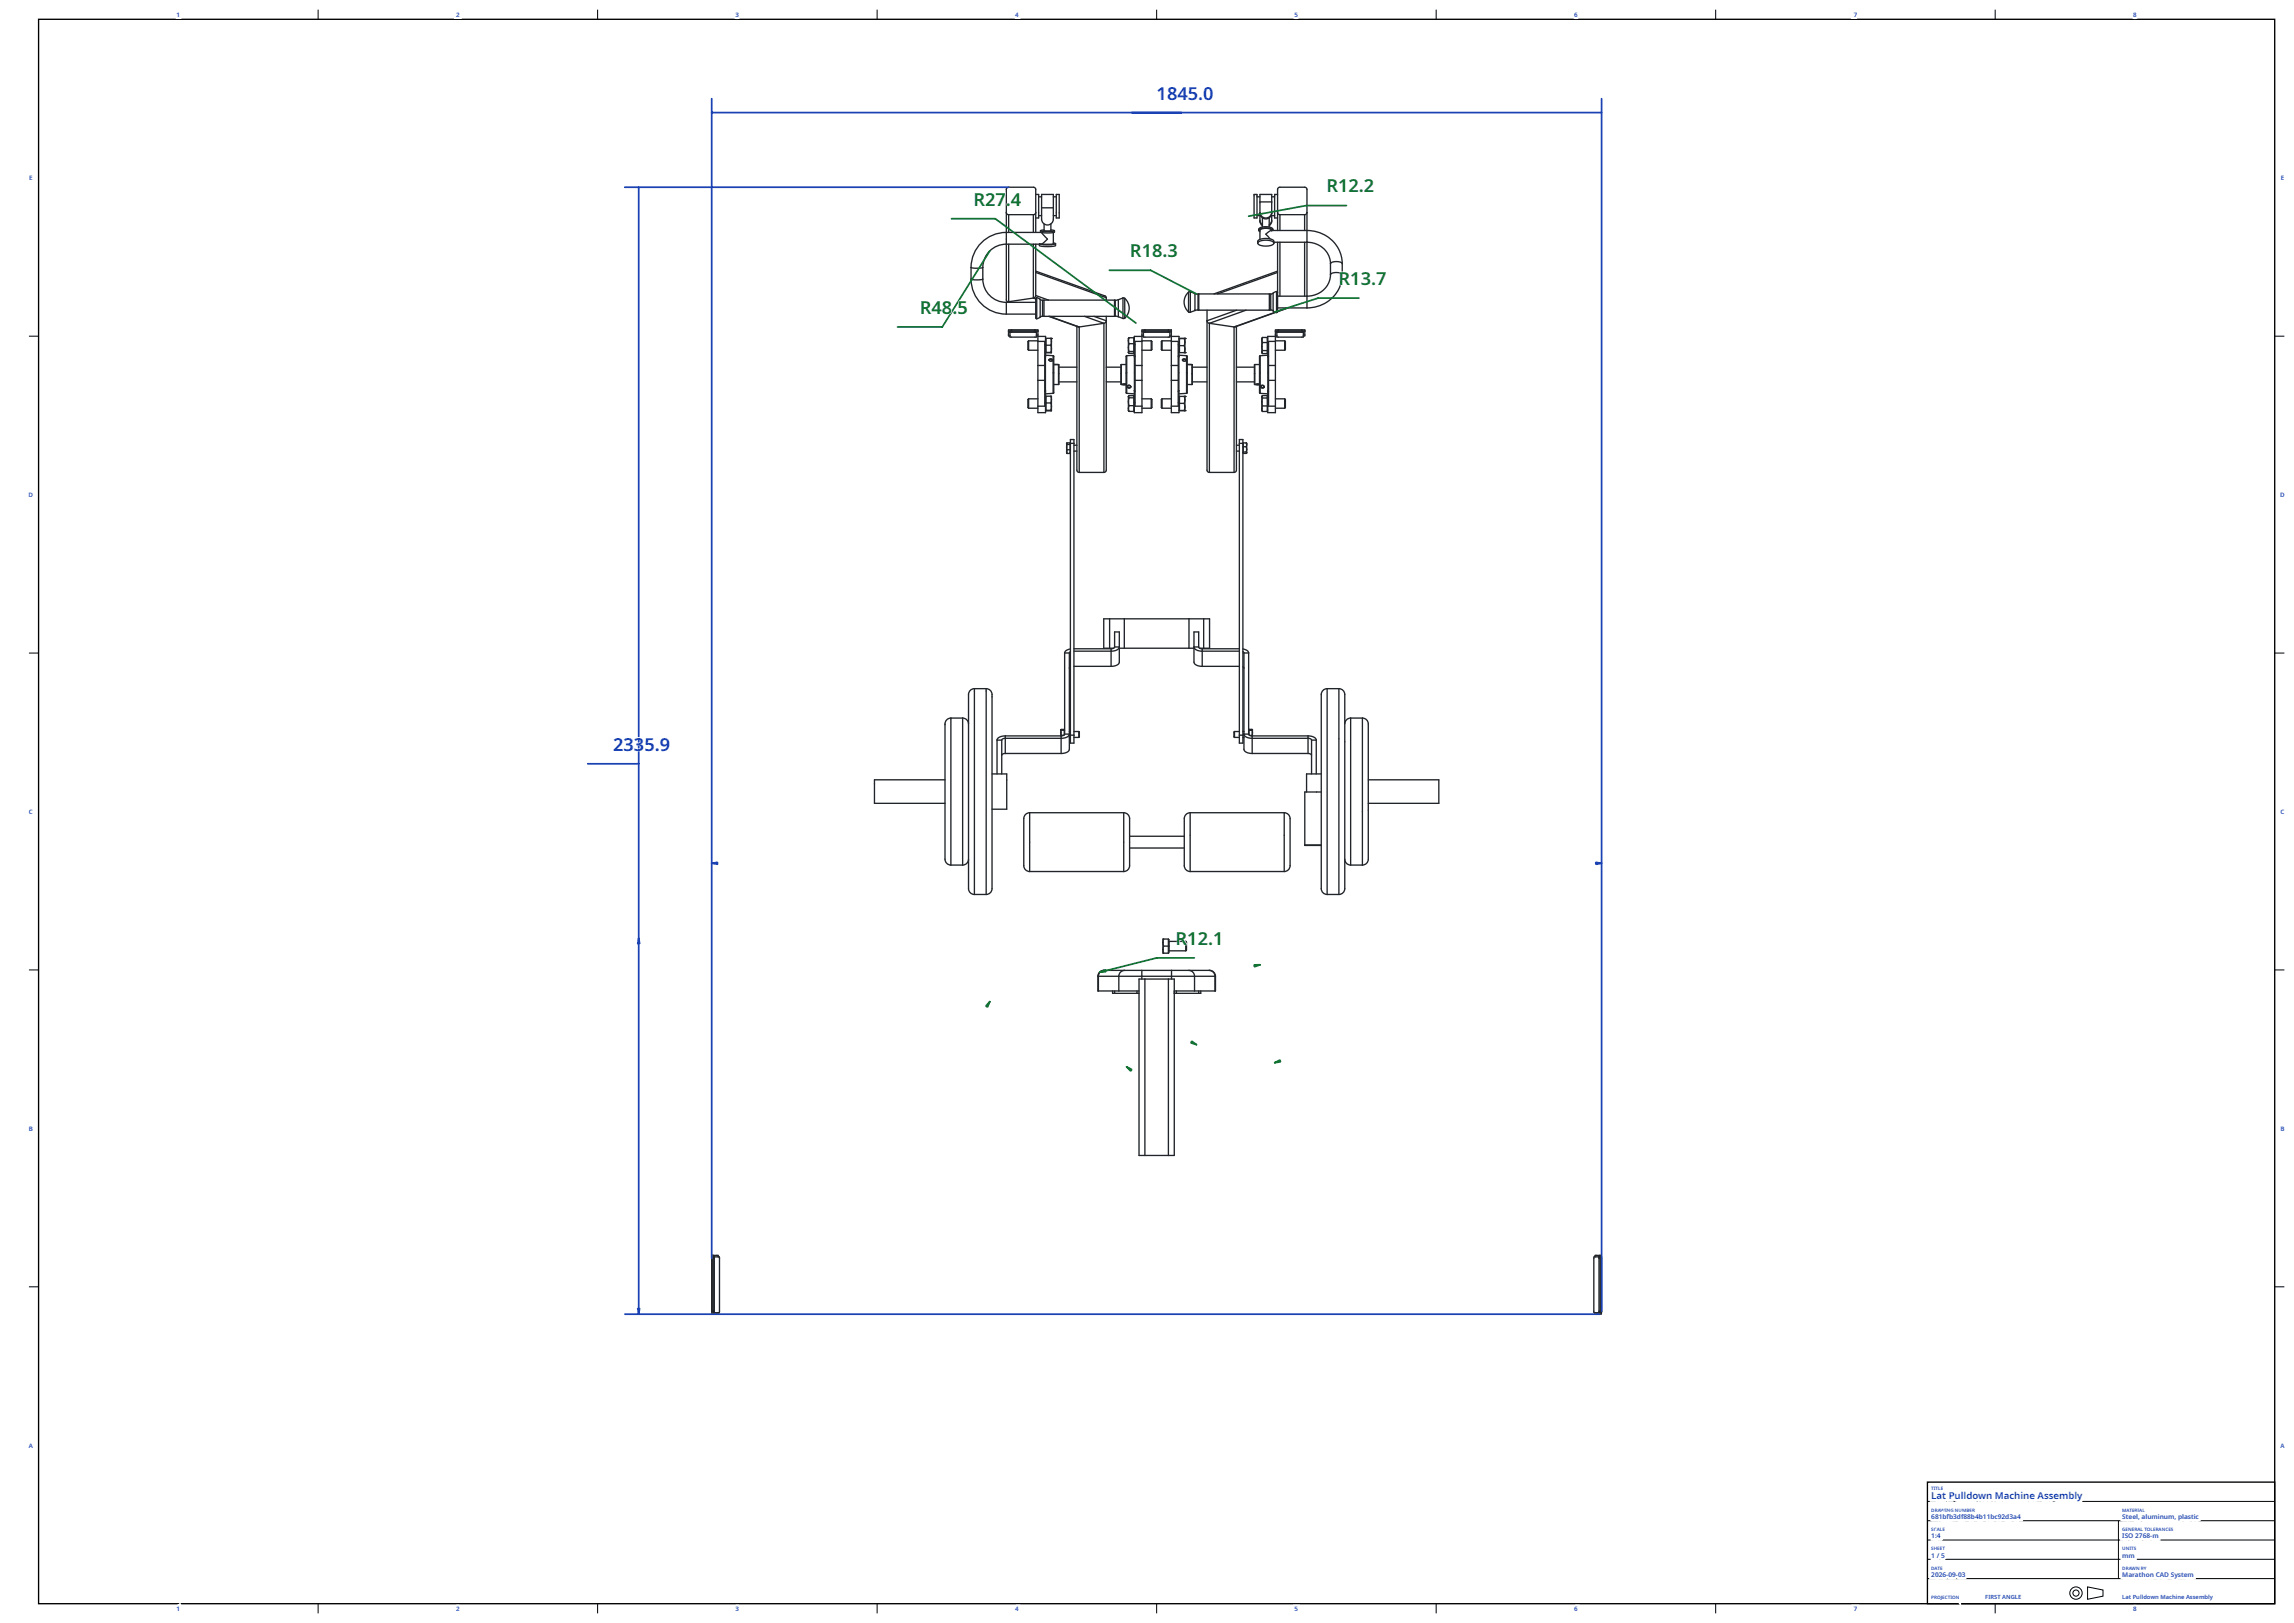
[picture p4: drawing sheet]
<svg xmlns="http://www.w3.org/2000/svg" width="296mm" height="210mm" viewBox="0 0 296 210" stroke-linecap="round" stroke-linejoin="round" font-family="sans-serif">
<defs><g id="words">
<g font-size="2.3" fill="#1a42b3">
<text x="149.4" y="12.8">1845.0</text>
<text x="79.2" y="96.9">2335.9</text>
</g>
<g font-size="2.3" fill="#127333">
<text x="125.7" y="26.5">R27.4</text>
<text x="171.3" y="24.9">R12.2</text>
<text x="145.9" y="33.2">R18.3</text>
<text x="118.8" y="40.5">R48.5</text>
<text x="172.9" y="36.8">R13.7</text>
<text x="151.8" y="122">R12.1</text>
</g>
<text font-size="1.2" fill="#1e40af" x="249.4" y="193.6">Lat Pulldown Machine Assembly</text>
<g font-size=".8" fill="#1e40af">
<text x="22.8" y="2.1">1</text>
<text x="58.9" y="2.1">2</text>
<text x="95" y="2.1">3</text>
<text x="131.1" y="2.1">4</text>
<text x="167.2" y="2.1">5</text>
<text x="203.3" y="2.1">6</text>
<text x="239.4" y="2.1">7</text>
<text x="275.5" y="2.1">8</text>
<text x="3.8" y="23.2">E</text>
<text x="294.5" y="23.2">E</text>
<text x="3.7" y="64.2">D</text>
<text x="294.5" y="64.2">D</text>
<text x="3.7" y="105.1">C</text>
<text x="294.5" y="105.1">C</text>
<text x="3.7" y="146">B</text>
<text x="294.5" y="146">B</text>
<text x="3.7" y="186.9">A</text>
<text x="294.5" y="186.9">A</text>
<text x="249.4" y="196.1">681bfb3df88b4b11bc92d3a4</text>
<text x="274.1" y="196.1">Steel, aluminum, plastic</text>
<text x="249.4" y="198.6">1:4</text>
<text x="249.4" y="201.1">1 / 5</text>
<text x="249.4" y="203.6">2026-09-03</text>
<text x="274.1" y="198.6">ISO 2768-m</text>
<text x="274.1" y="201.1">mm</text>
<text x="274.1" y="203.6">Marathon CAD System</text>
<text x="22.8" y="208.1">1</text>
<text x="58.9" y="208.1">2</text>
<text x="95" y="208.1">3</text>
<text x="131.1" y="208.1">4</text>
<text x="167.2" y="208.1">5</text>
<text x="203.3" y="208.1">6</text>
<text x="239.4" y="208.1">7</text>
<text x="275.5" y="208.1">8</text>
</g>
<g font-size=".7" fill="#1e40af">
<text x="256.4" y="206.5">FIRST ANGLE</text>
<text x="274.1" y="206.5">Lat Pulldown Machine Assembly</text>
</g>
<g font-size=".6" fill="#1e40af">
<text x="249.4" y="192.4">TITLE</text>
<text x="249.4" y="195.2">DRAWING NUMBER</text>
<text x="249.4" y="197.7">SCALE</text>
<text x="274.1" y="195.2">MATERIAL</text>
<text x="274.1" y="197.7">GENERAL TOLERANCES</text>
<text x="249.4" y="200.2">SHEET</text>
<text x="249.4" y="202.7">DATE</text>
<text x="274.1" y="200.2">UNITS</text>
<text x="274.1" y="202.7">DRAWN BY</text>
<text x="249.4" y="206.5">PROJECTION</text>
</g>
</g></defs>
<path d="M5 2.5h288.8v204.6h-288.8zM248.9 191.4h44.9v15.7h-44.9z" fill="none" stroke="#000" stroke-width=".17"/>
<g fill="none" stroke="#fff" stroke-width=".62" stroke-linecap="butt">
<path d="M22.9 1.7l.2-.1v.5h-.1v-.4l-.1 .1zM58.9 1.6a.21 .21 0 0 1 .4 0 .21 .21 0 0 1-.1 .4l-.1 .1h.2h-.4l.3-.4zM95 1.6h.1a.17 .17 0 0 1 .2 0 .17 .17 0 0 1 0 .2 .19 .19 0 0 1 .1 .3 .19 .19 0 0 1-.3 0l-.1-.1h.3v-.1h-.2l.2-.2zM131.4 1.7v.2h-.2zM131.4 1.6h.1v.3v.2h-.1v-.1h-.3zM167.3 1.6h.3v.1h-.2l-.1 .1a.21 .21 0 0 1 .3 .2 .21 .21 0 0 1-.3 .1l-.1-.1a.14 .14 0 0 0 .2 .1 .14 .14 0 0 0 .1-.2 .14 .14 0 0 0-.2 0zM203.4 1.6h.3v.1h-.2l-.1 .1a.2 .2 0 0 1 .3 .1 .2 .2 0 0 1-.2 .3 .2 .2 0 0 1-.2-.2zM239.4 1.6h.4l-.2 .5h-.1l.2-.4h-.3zM275.6 1.6h.2a.14 .14 0 0 1 .1 .1 .14 .14 0 0 1-.1 .1v.1a.17 .17 0 0 1 0 .2 .17 .17 0 0 1-.2 0 .17 .17 0 0 1 0-.3zM3.8 22.7h.4v.1h-.3v.1h.2v.1h-.2v.2h.3h-.4zM294.6 22.7h.3v.1h-.2v.1h.2v.1h-.2v.2h.2h-.3zM3.8 63.6a.32 .32 0 0 1 .4 .1 .32 .32 0 0 1 0 .4l-.4 .1z"/>
<path d="M3.9 63.7h.2v.3l-.2 .1zM294.5 63.6a.32 .32 0 0 1 .4 .1 .32 .32 0 0 1 0 .4l-.4 .1zM294.6 63.7h.3v.3l-.3 .1zM3.8 104.6a.17 .17 0 0 1 .2-.1 .17 .17 0 0 1 .2 .1 .2 .2 0 0 0-.3 .2 .2 .2 0 0 0 .3 .2 .26 .26 0 0 1-.4 0 .26 .26 0 0 1 0-.4zM294.6 104.6a.17 .17 0 0 1 .2-.1 .17 .17 0 0 1 .2 .1 .2 .2 0 0 0-.3 .2 .2 .2 0 0 0 .3 .2 .26 .26 0 0 1-.4 0 .26 .26 0 0 1 0-.4zM3.8 145.4h.3a.13 .13 0 0 1 .1 .1 .13 .13 0 0 1-.1 .2 .16 .16 0 0 1 .1 .2 .16 .16 0 0 1-.2 .1h-.2zM3.9 145.5l.2 .1h-.2zM3.9 145.7l.2 .1v.1h-.2zM294.6 145.4h.2a.13 .13 0 0 1 .2 .1 .13 .13 0 0 1-.1 .2 .16 .16 0 0 1 .1 .2 .16 .16 0 0 1-.2 .1h-.2zM294.7 145.5l.2 .1h-.2zM294.7 145.7l.2 .1v.1h-.2zM3.9 186.3h.1l.3 .6h-.2v-.2h-.2l-.1 .2h-.1z"/>
<path d="M4 186.4l.1 .3h-.2zM249.4 192h.3h-.1v.4h-.1v-.4zM249.5 194.8h.1a.23 .23 0 0 1 .2 .3 .23 .23 0 0 1-.3 .1zM249.5 198.2l.2-.2v.6h-.1v-.5l-.1 .1zM249.5 197.3h.2l-.2 .1a.16 .16 0 0 1 .2 .2 .16 .16 0 0 1-.3 .1l.2-.1-.1-.2zM249.5 199.8h.2l-.2 .1a.16 .16 0 0 1 .2 .2 .16 .16 0 0 1-.3 .1l.2-.1-.1-.2zM249.5 192.7h.2v.8h.4v.1h-.6zM249.5 195.6l.2-.1 .1 .1a.19 .19 0 0 0-.2 .2 .2 .2 0 0 1 .3 .1 .2 .2 0 0 1-.2 .3 .2 .2 0 0 1-.2-.2zM249.5 194.8l.2 .1v.2h-.2zM249.8 192h.2v.4h-.2zM249.8 199.8h.1v.1h.2v-.1v.4v-.2h-.2v.2h-.1zM249.8 197.3h.2h.1a.15 .15 0 0 0-.2 .2 .15 .15 0 0 0 .2 .1l-.1 .1a.22 .22 0 0 1-.2-.1 .22 .22 0 0 1 0-.3z"/>
<path d="M249.9 194.8h.1a.13 .13 0 0 1 .2 0 .13 .13 0 0 1-.1 .2l.1 .2-.1-.2-.2 .2zM250 195.6l.1-.1a.15 .15 0 0 1 .2 .1 .15 .15 0 0 1-.1 .2h.1a.18 .18 0 0 1 0 .3 .18 .18 0 0 1-.3 0 .18 .18 0 0 1 .1-.3zM250 192h.3h-.1v.4h-.1v-.4zM250 194.8l.1 .1-.1 .1zM250.2 193a.34 .34 0 0 1 .5 .2v.4l-.1-.1a.22 .22 0 0 1-.4 .1 .22 .22 0 0 1 .1-.4h.3a.17 .17 0 0 0-.1-.2 .17 .17 0 0 0-.2 .1zM250.3 199.8h.2h-.2v.1h.2l-.2 .1v.1l.2 .1h-.2zM250.3 197.3h.1l.1 .4-.1-.1-.3 .1zM250.3 197.3l.1 .2h-.1zM250.4 193.3h.1a.12 .12 0 0 1 0 .2 .12 .12 0 0 1-.2-.1zM250.4 192h.1v.3l.1 .1h-.2zM250.4 194.8h.1l.1 .4-.1-.1-.3 .1zM250.4 198h.1v.4h.1l-.1 .2h-.1v-.1h-.2z"/>
<path d="M250.4 198.2v.2h-.1zM250.4 195.7l.3-.2v.6h-.1v-.4l-.1 .1zM250.4 194.8l.1 .2h-.1zM250.6 197.3h.1v.3l.1 .1h-.2zM250.6 199.8h.2h-.1v.1h.1l-.1 .1v.1l.1 .1h-.2zM250.6 194.8h.1l.1 .3 .1-.3 .1 .3 .1-.3h.1l-.1 .4h-.1l-.1-.3-.1 .3h-.1zM250.7 192h.2h-.1v.2h.1h-.1v.1l.1 .1h-.2zM250.9 199.8h.3h-.1v.4h-.1v-.4zM250.9 197.3h.3h-.2v.1h.1l-.1 .1v.1l.2 .1h-.3zM250.9 195.5h.1v.2a.18 .18 0 0 1 .3 0 .18 .18 0 0 1 .1 .2 .19 .19 0 0 1-.1 .2 .19 .19 0 0 1-.3 0h-.1zM251 192.8h.1v.1h.2v.1h-.2v.4l.2 .1a.18 .18 0 0 1-.2 .1 .18 .18 0 0 1-.1-.2v-.4h-.1zM251.1 195.8a.12 .12 0 0 1 .1 0 .12 .12 0 0 1 0 .2 .12 .12 0 0 1-.1 0z"/>
<path d="M251.2 194.8h.2v.4h-.2zM251.5 194.8h.1l.2 .3v-.3v.4h-.1l-.2-.3v.3zM251.5 195.5h.3l-.2 .1 .1 .2h-.1v.3h-.1v-.3h-.1zM251.8 192.7a.48 .48 0 0 1 .6 .2 .32 .32 0 0 1-.1 .3 .32 .32 0 0 1-.4 .1v.3h-.1zM251.8 195.5h.1v.2a.18 .18 0 0 1 .2 0 .18 .18 0 0 1 .1 .2 .19 .19 0 0 1-.1 .2 .19 .19 0 0 1-.2 0h-.1zM251.9 195.8a.12 .12 0 0 1 .2 0 .12 .12 0 0 1 0 .2 .12 .12 0 0 1-.2 0zM251.9 192.8a.18 .18 0 0 1 .3 .2 .18 .18 0 0 1-.3 .1zM252 194.8h.2v.1a.16 .16 0 0 0-.2 .1 .16 .16 0 0 0 .2 .1l-.1-.1h.2v.2a.24 .24 0 0 1-.3-.1 .24 .24 0 0 1 0-.3zM252.3 195.6a.19 .19 0 0 1 .3-.1 .19 .19 0 0 1-.1 .3 .21 .21 0 0 1 .1 .4 .19 .19 0 0 1-.3-.2 .13 .13 0 0 0 .2 .1 .13 .13 0 0 0 0-.2h-.1v-.1h.1a.11 .11 0 0 0 0-.2 .11 .11 0 0 0-.2 .1zM252.5 194.8h.1l.2 .3v-.3h.1v.4h-.1l-.2-.3v.3h-.1zM252.5 192.9h.2v.4l.1 .2 .2-.1v-.5h.1v.7l-.1-.1a.26 .26 0 0 1-.3 .1 .26 .26 0 0 1-.2-.2zM252.8 195.7h.3v-.2h.1v.6h-.1a.18 .18 0 0 1-.2 0 .18 .18 0 0 1-.1-.2z"/>
<path d="M253 194.8h.1v.3h.1h.1v-.3v.2a.17 .17 0 0 1-.1 .2 .17 .17 0 0 1-.2-.2zM253.3 192.7h.2v.9h-.2zM253.4 195.5h.2l-.1 .1 .1 .2h-.1v.3h-.1v-.3h-.1zM253.5 194.8h.1l.1 .3 .1-.3h.1v.4h-.1v-.4l-.1 .4-.2-.4v.4zM253.7 195.6l.1-.1a.15 .15 0 0 1 .2 .1 .15 .15 0 0 1-.1 .2 .18 .18 0 0 1 0 .3 .18 .18 0 0 1-.2 0 .18 .18 0 0 1 0-.3zM253.7 192.7h.1v.9h-.1zM254 194.8h.3v.4h-.3zM254.1 193l.2-.1 .2 .1v-.3h.1v.9l-.1-.1a.27 .27 0 0 1-.4 .1 .27 .27 0 0 1-.1-.3zM254.1 194.8l.1 .1h-.1zM254.1 195h.1v.1h-.1zM254.1 195.6l.2-.1a.15 .15 0 0 1 .2 .1 .15 .15 0 0 1-.1 .2 .18 .18 0 0 1 0 .3 .18 .18 0 0 1-.2 0 .18 .18 0 0 1 0-.3zM254.2 193.1h.1a.2 .2 0 0 1 .2 .2 .2 .2 0 0 1-.3 .1z"/>
<path d="M254.4 194.8h.2h-.1v.1h.1l-.1 .1v.1l.1 .1h-.2zM254.6 195.5h.1v.2a.18 .18 0 0 1 .2 0 .18 .18 0 0 1 .1 .2 .19 .19 0 0 1-.1 .2 .19 .19 0 0 1-.2 0h-.1zM254.7 194.8h.2a.13 .13 0 0 1 .1 0 .13 .13 0 0 1-.1 .2l.2 .2-.2-.2-.2 .2zM254.7 195.8a.12 .12 0 0 1 .2 0 .12 .12 0 0 1 0 .2 .12 .12 0 0 1-.2 0zM254.8 194.8l.1 .1-.1 .1zM255 193.1a.19 .19 0 0 1 .3 .2 .19 .19 0 0 1-.3 .1zM255.4 195.5h.1v.4v.2h-.1v-.1h-.3zM255.4 195.7v.2h-.2zM255.5 192.9h.1l.2 .6 .1-.6h.2l.1 .6 .1-.6h.2l-.2 .7h-.2l-.1-.5-.2 .5h-.1zM255.6 195.5h.1v.2a.18 .18 0 0 1 .3 0 .18 .18 0 0 1 .1 .2 .19 .19 0 0 1-.1 .2 .19 .19 0 0 1-.3 0h-.1zM255.8 195.8a.12 .12 0 0 1 .1 0 .12 .12 0 0 1 0 .2 .12 .12 0 0 1-.2 0zM256.1 195.7l.3-.2v.6h-.1v-.4l-.1 .1z"/>
<path d="M256.6 192.9l.1 .1a.26 .26 0 0 1 .3-.1 .26 .26 0 0 1 .2 .3v.4h-.2v-.4l-.1-.2-.1 .2v.4h-.2zM256.6 195.7l.3-.2v.6h-.1v-.4l-.1 .1zM257.1 195.5h.1v.2a.18 .18 0 0 1 .3 0 .18 .18 0 0 1 .1 .2 .19 .19 0 0 1-.1 .2 .19 .19 0 0 1-.3 0h-.1zM257.3 195.8a.12 .12 0 0 1 .1 0 .12 .12 0 0 1 0 .2 .12 .12 0 0 1-.2 0zM257.7 195.7a.14 .14 0 0 1 .1 0 .14 .14 0 0 1 .2 .1h-.2l-.1 .1 .1 .2 .2-.1a.17 .17 0 0 1-.2 .2 .17 .17 0 0 1-.2-.2zM257.7 192.7h.3l.2 .7 .2-.7h.3v.9h-.2v-.7l-.2 .7h-.2l-.2-.7v.7h-.2zM258.1 195.6a.29 .29 0 0 1 .4 .2 .29 .29 0 0 1-.3 .3h-.1l.2-.1 .1-.1a.19 .19 0 0 1-.3 0 .19 .19 0 0 1 0-.3zM258.5 195.6a.22 .22 0 0 1 .4 0 .22 .22 0 0 1-.1 .4l-.1 .1h.3h-.5l.3-.4zM258.9 193a.34 .34 0 0 1 .5 .2v.4l-.1-.1a.22 .22 0 0 1-.4 .1 .22 .22 0 0 1 .1-.4h.3a.17 .17 0 0 0-.1-.2 .17 .17 0 0 0-.2 .1zM259 193.3h.2a.12 .12 0 0 1 0 .2 .12 .12 0 0 1-.2-.1zM259.1 195.7h.3l-.1-.2h.1v.6h-.1a.18 .18 0 0 1-.2 0 .18 .18 0 0 1-.1-.2zM259.5 195.6a.21 .21 0 0 1 .4-.1 .19 .19 0 0 1-.1 .3 .21 .21 0 0 1 .1 .4 .22 .22 0 0 1-.4-.2h.1a.13 .13 0 0 0 .2 .1 .13 .13 0 0 0 0-.2h-.2v-.1h.2a.11 .11 0 0 0 0-.2 .11 .11 0 0 0-.2 .1z"/>
<path d="M259.7 193h.4v.1h-.3l-.1 .2a.21 .21 0 0 0 .2 .2 .21 .21 0 0 0 .2-.1 .25 .25 0 0 1-.3 .2 .25 .25 0 0 1-.2-.2zM260.1 195.7l.3 .1v.3h-.1a.15 .15 0 0 1-.2 0 .15 .15 0 0 1 .1-.2l.1-.1zM260.2 192.7h.2v.3a.25 .25 0 0 1 .3-.1 .25 .25 0 0 1 .1 .3v.4h-.1v-.4l-.1-.2-.2 .2v.4h-.2zM260.8 195.5h.1v.4h.1l-.1 .2h-.1v-.1h-.3zM260.8 195.7v.2h-.2zM261 192.9h.2v.7h-.2zM261.4 192.9l.1 .1a.26 .26 0 0 1 .3-.1 .26 .26 0 0 1 .2 .3v.4h-.2v-.4l-.1-.2-.1 .2v.4h-.2zM262.2 193l.3-.1a.3 .3 0 0 1 .3 .4h-.5a.25 .25 0 0 0 .4 .1 .28 .28 0 0 1-.2 .2 .28 .28 0 0 1-.3-.1zM262.4 193.1l.1-.1 .1 .2h-.3zM263.5 192.7h.2l.3 .9h-.2l-.1-.2h-.3l-.1 .2h-.2zM263.6 192.8l.1 .4h-.3zM264.1 193h.4v.1l-.3-.1v.1a.25 .25 0 0 1 .3 .2 .25 .25 0 0 1-.2 .3 .25 .25 0 0 1-.3-.2l.4 .1-.1-.2a.22 .22 0 0 1-.2-.1 .22 .22 0 0 1 0-.2z"/>
<path d="M264.7 193h.4v.1l-.3-.1v.1a.25 .25 0 0 1 .3 .2 .25 .25 0 0 1-.1 .3 .25 .25 0 0 1-.3-.2l.3 .1-.1-.2a.22 .22 0 0 1-.2-.1 .22 .22 0 0 1 0-.2zM265.4 193l.2-.1a.3 .3 0 0 1 .3 .4h-.5a.25 .25 0 0 0 .4 .1 .28 .28 0 0 1-.2 .2 .28 .28 0 0 1-.3-.1zM265.5 193.1l.1-.1 .1 .2h-.3zM266 192.9l.2 .1a.26 .26 0 0 1 .4 0 .24 .24 0 0 1 .3-.1 .24 .24 0 0 1 .1 .3v.4h-.1v-.4l-.1-.2-.2 .2v.4h-.1l-.1-.5h-.1l-.1 .5h-.2zM267.2 192.7h.2v.3a.27 .27 0 0 1 .3-.1 .27 .27 0 0 1 .1 .4 .28 .28 0 0 1-.1 .3 .28 .28 0 0 1-.3-.1l-.2 .1zM267.4 193.1a.19 .19 0 0 1 .3 .2 .19 .19 0 0 1-.3 .1zM268 192.7h.2v.9h-.2zM268.3 192.9h.1l.2 .6 .2-.6h.1l-.2 .8-.2 .2h-.2v-.1l.2-.1v-.1zM274.1 198h.3l-.1 .1 .1 .5h-.3l.1-.1zM274.1 199.8h.1v.3h.1h.1v-.3h.1v.2a.17 .17 0 0 1-.2 .2 .17 .17 0 0 1-.2-.2zM274.1 194.8h.1l.2 .3 .1-.3h.1v.4h-.1v-.4l-.1 .4-.2-.4v.4h-.1zM274.2 197.3h.2a.16 .16 0 0 0-.2 .1 .16 .16 0 0 0 .2 .2l-.1-.1h.2v.2a.24 .24 0 0 1-.3-.1 .24 .24 0 0 1 0-.3z"/>
<path d="M274.2 195.6h.3l-.3 .1a.22 .22 0 0 1 .3 .3 .22 .22 0 0 1-.4 .1v-.1l.2 .1 .1-.1-.2-.2zM274.5 198.1h.3l-.2 .1a.22 .22 0 0 1 .2 .3 .22 .22 0 0 1-.4 .1v-.1l.2 .1 .1-.1-.2-.2zM274.6 197.3h.2h-.1v.1h.1l-.1 .1v.1l.1 .1h-.2zM274.6 199.8h.1l.2 .3v-.3h.1v.4h-.1l-.2-.4v.4h-.1zM274.7 195.6l.2 .1v.1h-.2v.2l.2 .1h-.3v-.4zM274.8 194.8h.1l.1 .4-.1-.1-.3 .1zM274.8 194.8l.1 .2h-.1zM274.9 197.3h.1l.2 .3v-.3h.1v.4h-.1l-.2-.3v.3h-.1zM275 195.7h.3l.1 .2h-.4l.1 .2 .2-.1v.1a.24 .24 0 0 1-.3-.1 .24 .24 0 0 1 0-.3zM275 194.8h.3h-.1v.4h-.1v-.4zM275 199.8h.2v.4h-.2zM275.1 195.8h.1v.1h-.2z"/>
<path d="M275.2 199.8h.4h-.2v.4v-.4zM275.4 197.3h.2h-.1v.1h.1l-.1 .1v.1l.1 .1h-.2zM275.4 194.8h.2h-.1v.1h.1l-.1 .1v.1l.1 .1h-.2zM275.5 195.7h.3v.2h-.3l.1 .2 .2-.1-.1 .1a.25 .25 0 0 1-.2-.1 .25 .25 0 0 1 0-.3zM275.6 195.8h.1v.1h-.2zM275.6 199.8h.3l-.2 .1a.16 .16 0 0 1 .1 .2 .16 .16 0 0 1-.2 .1l.2-.1-.2-.2zM275.7 197.3h.1a.13 .13 0 0 1 .2 0 .13 .13 0 0 1-.1 .2l.1 .2-.1-.2-.2 .2zM275.7 194.8h.2a.13 .13 0 0 1 .1 0 .13 .13 0 0 1-.1 .2l.2 .2-.2-.2-.2 .2zM275.8 198.1a.22 .22 0 0 1 .4 0 .22 .22 0 0 1-.2 .3l-.1 .1h.3v.1h-.4l.3-.4zM275.8 197.3l.1 .1-.1 .1zM275.8 194.8l.1 .1-.1 .1zM275.9 195.5h.2v.6h-.2z"/>
<path d="M276.1 194.8h.2v.4h-.2zM276.2 196l.1 .1-.1 .2zM276.2 197.3h.1l.1 .4-.1-.1-.3 .1zM276.2 197.3l.1 .2h-.1zM276.3 198h.4l-.2 .6h-.2l.3-.5h-.3zM276.4 194.8h.1l.2 .4-.1-.1-.3 .1zM276.5 194.8v.2h-.1zM276.5 197.3h.1v.3l.2 .1h-.3zM276.7 195.7l.3 .1v.3h-.1a.15 .15 0 0 1-.2 0 .15 .15 0 0 1 0-.2l.2-.1zM276.7 194.8h.1v.3l.2 .1h-.3zM276.8 198.1l.3-.1v.1l-.2 .1v.1a.21 .21 0 0 1 .3 .1 .21 .21 0 0 1-.2 .3 .21 .21 0 0 1-.2-.2zM276.9 197.3h.4h-.2v.4v-.4z"/>
<path d="M277.1 195.5h.2v.6h-.2zM277.3 198.1l.1-.1a.15 .15 0 0 1 .2 .1 .15 .15 0 0 1-.1 .2h.1a.18 .18 0 0 1 0 .3 .18 .18 0 0 1-.3 0 .18 .18 0 0 1 .1-.3zM277.4 195.7h.1l.1 .4 .1-.1v-.3h.1v.4h-.1a.17 .17 0 0 1-.2 0 .17 .17 0 0 1-.1-.1zM277.7 198.4h.2v.1h-.2zM277.8 197.3h.1v.3l.1 .1h-.2zM277.9 195.7h.4a.16 .16 0 0 1 .2 0 .16 .16 0 0 1 .1 .1v.3h-.1l-.1-.3h-.1v.3h-.1v-.3h-.1l-.1 .3h-.1zM278 198.2h.4a.16 .16 0 0 1 .2 0 .16 .16 0 0 1 .1 .1v.3h-.1l-.1-.3h-.1v.3h-.1v-.3h-.1l-.1 .3h-.1zM278.1 197.3h.3h-.2v.1h.2l-.2 .1v.1l.2 .1h-.3zM278.5 197.3h.1a.13 .13 0 0 1 .1 0 .13 .13 0 0 1 0 .2l.1 .2-.2-.2-.1 .2zM278.5 197.3l.2 .1-.2 .1zM278.8 195.7h.1v.4h-.1zM278.9 197.3h.1l.2 .4-.1-.1-.3 .1z"/>
<path d="M279 197.3v.2h-.1zM279 195.7h.1a.17 .17 0 0 1 .2 0 .17 .17 0 0 1 .1 .1v.3h-.1l-.1-.3-.1 .1v.2h-.1zM279.2 197.3h.1l.2 .3v-.3h.1v.4h-.1l-.2-.3v.3h-.1zM279.5 195.7h.1l.1 .4 .1-.1v-.3h.1v.4h-.1a.17 .17 0 0 1-.1 0 .17 .17 0 0 1-.2-.1zM279.7 197.3h.2h.1a.15 .15 0 0 0-.2 .2 .15 .15 0 0 0 .2 .1l-.1 .1a.22 .22 0 0 1-.2-.1 .22 .22 0 0 1 0-.3zM280.1 195.7h.4a.16 .16 0 0 1 .2 0 .16 .16 0 0 1 .1 .1v.3h-.1l-.1-.3h-.1v.3h-.1l-.1-.3h-.1v.3h-.1zM280.1 197.3h.2h-.1v.1h.1l-.1 .1v.1l.1 .1h-.2zM280.4 197.3h.3l-.2 .1a.16 .16 0 0 1 .1 .2 .16 .16 0 0 1-.2 .1l.2-.1-.2-.2zM280.9 196l.1 .1-.1 .2zM281.4 195.7h.1a.17 .17 0 0 1 .1 0 .17 .17 0 0 1 .2 .1 .21 .21 0 0 1-.1 .3 .21 .21 0 0 1-.2 0v.2h-.1zM281.5 195.8a.12 .12 0 0 1 .1 0 .12 .12 0 0 1 0 .2 .12 .12 0 0 1-.1 0zM281.9 195.5h.1v.6h-.1z"/>
<path d="M282.1 195.7l.4 .1v.3h-.1a.15 .15 0 0 1-.3 0 .15 .15 0 0 1 .1-.2l.2-.1zM282.6 195.7h.3v.1h-.2a.18 .18 0 0 1 .2 .2 .18 .18 0 0 1-.2 .2l-.1-.2h.2l-.2-.1zM283.1 195.6l.2 .1v.1h-.1v.2l.1 .1h-.2l-.1-.4zM283.4 195.7h.1v.4h-.1zM283.7 195.7a.14 .14 0 0 1 .1 0 .14 .14 0 0 1 .1 .1h-.2v.1l.1 .2 .1-.1a.17 .17 0 0 1-.1 .2 .17 .17 0 0 1-.2-.2zM294.7 186.3h.1l.2 .6h-.1v-.2h-.2l-.1 .2h-.1zM294.8 186.4v.3h-.1zM22.9 207.6l.2-.1v.6h-.1v-.5l-.1 .1zM58.9 207.6a.21 .21 0 0 1 .4 0 .21 .21 0 0 1-.1 .3l-.1 .1h.2v.1h-.4l.3-.5zM95 207.5h.1a.17 .17 0 0 1 .2 0 .17 .17 0 0 1 0 .3 .19 .19 0 0 1 .1 .2 .19 .19 0 0 1-.3 0l-.1-.1h.3v-.1h-.2l.2-.2zM131.4 207.6v.3h-.2zM131.4 207.5h.1v.4v.2h-.1v-.2h-.3z"/>
<path d="M167.3 207.5h.3v.1h-.2l-.1 .1a.21 .21 0 0 1 .3 .2 .21 .21 0 0 1-.3 .1l-.1-.1 .1 .1a.12 .12 0 0 0 .2 0 .12 .12 0 0 0 0-.2 .12 .12 0 0 0-.2 0zM203.4 207.5h.3v.1h-.2l-.1 .2a.2 .2 0 0 1 .3 .1 .2 .2 0 0 1-.2 .2 .2 .2 0 0 1-.2-.2zM239.4 207.5h.4l-.2 .6h-.1l.2-.5h-.3zM249.5 203.1a.22 .22 0 0 1 .3 0 .22 .22 0 0 1-.1 .3l-.1 .1h.3v.1h-.4l.2-.4zM249.5 202.2a.24 .24 0 0 1 .2 .1 .24 .24 0 0 1 .1 .3l-.3 .1zM249.5 206h.1a.14 .14 0 0 1 .2 .2 .16 .16 0 0 1-.3 .1v.2zM249.5 200.7l.2-.2v.6h-.1v-.5l-.1 .1zM249.5 202.3h.2v.3h-.2zM249.5 206.1h.2v.1h-.2zM249.8 206h.2a.13 .13 0 0 1 .1 .1 .13 .13 0 0 1-.1 .2l.2 .2-.2-.2-.2 .2zM249.9 206.1l.1 .1h-.1zM250 202.2h.1l.1 .5-.1-.1-.3 .1z"/>
<path d="M250 203a.28 .28 0 0 1 .4 .3 .28 .28 0 0 1-.3 .3l-.2-.3zM250 202.3l.1 .2h-.1zM250.1 203.1a.22 .22 0 0 1 .1 .2 .22 .22 0 0 1-.1 .2zM250.2 202.2h.3l-.1 .1v.4h-.1v-.4zM250.4 200.5h.1l-.3 .6h-.1zM250.4 203.1a.22 .22 0 0 1 .4 0 .22 .22 0 0 1-.1 .3l-.1 .1h.2v.1h-.4l.3-.4zM250.6 202.2h.2l-.1 .1v.1h.1l-.1 .1v.1l.1 .1h-.2zM250.7 206h.1v.4l-.1 .2zM250.8 200.5h.3v.1h-.2l-.1 .2a.22 .22 0 0 1 .3 .2 .22 .22 0 0 1-.3 .1v-.1a.14 .14 0 0 0 .2 .1 .14 .14 0 0 0 0-.2 .14 .14 0 0 0-.2-.1zM250.9 206h.2l-.1 .1v.1h.1l-.1 .1v.1l.1 .1h-.2zM251 203.1l.3-.1v.1l-.2 .1-.1 .1a.21 .21 0 0 1 .3 .1 .21 .21 0 0 1-.2 .3 .21 .21 0 0 1-.2-.3zM251.3 206.1l.1-.1 .1 .1a.15 .15 0 0 0-.2 .2 .15 .15 0 0 0 .2 .1l-.1 .1a.22 .22 0 0 1-.2-.2 .22 .22 0 0 1 .1-.2z"/>
<path d="M251.4 203.3h.2v.1h-.2zM251.6 206h.3l-.1 .1v.4h-.1v-.4zM251.7 203a.28 .28 0 0 1 .4 .3 .28 .28 0 0 1-.3 .3l-.1-.3zM251.8 203.1a.22 .22 0 0 1 .2 .2 .22 .22 0 0 1-.2 .2zM251.9 206h.2v.5h-.2zM252.2 203.1a.29 .29 0 0 1 .4 .2 .29 .29 0 0 1-.3 .3h-.1v-.1h.2l.1-.2a.19 .19 0 0 1-.3 0 .19 .19 0 0 1 0-.2zM252.6 203.3h.2v.1h-.2zM252.6 206h.1l.2 .4v-.4h.1v.5h-.1l-.2-.4v.4h-.1zM253 203a.28 .28 0 0 1 .3 .3 .28 .28 0 0 1-.3 .3l-.1-.3zM253.1 203.1a.22 .22 0 0 1 .1 .2 .22 .22 0 0 1-.1 .2zM253.4 203.1a.19 .19 0 0 1 .3-.1 .19 .19 0 0 1 0 .3 .19 .19 0 0 1 0 .3 .19 .19 0 0 1-.3-.1 .13 .13 0 0 0 .2 0 .13 .13 0 0 0 .1-.1h-.2v-.1l.1-.1a.11 .11 0 0 0 0-.1 .11 .11 0 0 0-.2 0zM256.5 205.9h.3v.1h-.2v.2h.2h-.2v.3h-.1z"/>
<path d="M256.8 205.9h.2v.6h-.2zM257.1 205.9l.4 .1-.1 .2 .2 .3h-.2l-.1-.2h-.1v.2h-.1zM257.2 206h.2v.2h-.2zM257.6 206h.3l-.2 .1a.2 .2 0 0 1 .2 .2 .2 .2 0 0 1-.3 .1v-.1h.2l-.2-.2zM258 205.9h.4v.1h-.2v.5h-.1v-.5h-.1zM258.8 205.9h.1l.2 .6h-.1l-.1-.2h-.2v.2h-.1zM258.8 206l.1 .2h-.1zM259.2 205.9h.1l.2 .4v-.4h.1v.6h-.1l-.3-.5v.5zM259.8 206a.18 .18 0 0 1 .2-.1 .18 .18 0 0 1 .1 .1 .2 .2 0 0 0-.3 .2 .2 .2 0 0 0 .3 .2l-.1-.2h.2v.2a.29 .29 0 0 1-.4 0 .29 .29 0 0 1 0-.4zM260.3 205.9h.1v.5h.2v.1h-.3zM260.7 205.9h.3v.1h-.2v.1h.2v.1h-.2v.2h.2v.1h-.3zM274.1 202.2a.24 .24 0 0 1 .3 .1 .24 .24 0 0 1 .1 .3l-.4 .1z"/>
<path d="M274.2 200.7h.3a.16 .16 0 0 1 .2 0 .16 .16 0 0 1 .1 .1v.3h-.1v-.4l-.1 .1-.1 .3h-.1v-.3h-.1v.3h-.1zM274.2 205.9v.5h.3v.1h-.3zM274.2 203h.1l.2 .5 .1-.5h.2v.6h-.1v-.5l-.2 .5h-.1l-.1-.5v.5h-.1zM274.2 202.3h.2v.3h-.2zM274.6 206.1h.3v.4l-.1-.1a.15 .15 0 0 1-.3 0 .13 .13 0 0 1 .1-.2h.2zM274.6 202.2h.1a.13 .13 0 0 1 .2 .1 .13 .13 0 0 1-.1 .2l.1 .2-.2-.2-.1 .2zM274.7 202.3l.1 .1h-.1zM275 203.2h.2h.1v.4h-.1a.15 .15 0 0 1-.2 0 .15 .15 0 0 1 0-.2l.2-.1zM275 200.7h.4a.16 .16 0 0 1 .1 0 .16 .16 0 0 1 .2 .1v.3h-.2v-.4l-.1 .1v.3h-.1l-.1-.3h-.1v.3h-.1zM275 206l.2 .1h-.1v.2l.1 .2-.2-.1v-.3zM275.1 202.2h.1l.1 .5-.1-.1-.3 .1zM275.1 202.3l.1 .2h-.1z"/>
<path d="M275.3 202.2h.1v.4l.1-.4h.1l.1 .4 .1-.4h.1l-.2 .5-.1-.4-.1 .4h-.1zM275.4 203.2h.1h.2l-.2 .1v.3h-.1zM275.5 205.9h.2a.18 .18 0 0 1 .2 .2 .18 .18 0 0 1-.3 .2v.2h-.1zM275.6 207.5h.2a.14 .14 0 0 1 .1 .1 .14 .14 0 0 1-.1 .2 .17 .17 0 0 1 0 .2 .17 .17 0 0 1-.2 0 .17 .17 0 0 1 0-.2l-.1-.1zM275.6 206h.1v.2h-.1zM275.8 203.2h.3l.1 .4h-.1a.15 .15 0 0 1-.3 0 .15 .15 0 0 1 .1-.2l.1-.1zM275.9 202.2h.1l.2 .4v-.4h.1v.5h-.1l-.2-.4v.4h-.1zM276 206.1l.1 .3 .1-.1v-.2h.1v.4l-.1-.1a.15 .15 0 0 1-.1 .1 .15 .15 0 0 1-.1-.2zM276.3 203.1l.2 .1h-.1v.3h.1v.1l-.2-.1-.1-.3zM276.4 205.9h.1v.6h-.1zM276.5 202.2l.3 .1v.3l-.3 .1zM276.6 202.3l.2 .1h-.2z"/>
<path d="M276.6 202.5h.2v.1h-.2zM276.6 203h.1v.2a.17 .17 0 0 1 .2 0 .17 .17 0 0 1 .1 .1v.3h-.1v-.4l-.2 .1v.3h-.1zM276.7 205.9v.6zM276.9 206.1h.2v-.2h.1v.6h-.1a.2 .2 0 0 1-.3-.1 .2 .2 0 0 1 .1-.3zM276.9 202.2l.2 .2 .1-.2-.1 .5h-.1zM277.7 203.2h.1a.17 .17 0 0 1 .2 0 .17 .17 0 0 1 .1 .1v.3h-.1l-.1-.4-.1 .1v.3h-.1zM277.7 206.1h.1l.1 .3 .1-.3h.1l.1 .3v-.3h.1l-.1 .4h-.1l-.1-.4-.1 .4h-.1zM278.4 206.1h.1a.15 .15 0 0 1 .2 0 .15 .15 0 0 1 .1 .1v.3h-.1l-.1-.4-.1 .1v.3h-.1zM278.5 203.1l.3-.1h.1v.1a.21 .21 0 0 0-.3 .2 .21 .21 0 0 0 .3 .2 .27 .27 0 0 1-.4 .1 .27 .27 0 0 1 0-.4zM279.1 205.9h.1l.2 .4 .1-.4h.1v.6h-.1l.1-.5-.2 .5h-.1l-.1-.5v.5h-.1zM279.2 203h.1l.2 .6h-.1l-.1-.1h-.2v.1h-.2zM279.2 203.1l.1 .3h-.2z"/>
<path d="M279.6 203a.34 .34 0 0 1 .4 .1 .34 .34 0 0 1 0 .4l-.4 .1zM279.7 203.1l.2 .1v.3h-.2zM279.8 206.1h.3v.4l-.1-.1a.13 .13 0 0 1-.2 0 .13 .13 0 0 1 0-.2h.2zM280.2 206.1h.3l-.2 .2 .2 .1a.21 .21 0 0 1-.3 0 .21 .21 0 0 1 0-.3zM280.4 203.1l.4-.1-.3 .2a.22 .22 0 0 1 .2 .3 .22 .22 0 0 1-.3 .1v-.1h.2h.1l-.3-.2zM280.6 205.9h.1v.2a.15 .15 0 0 1 .1 0 .15 .15 0 0 1 .1 .1v.3h-.1v-.4l-.1 .1v.3h-.1zM280.8 203.2h.1l.1 .3 .2-.3h.1l-.3 .6h-.2l.2-.2zM281.1 206.1h.1v.4h-.1zM281.3 206.1h.1a.15 .15 0 0 1 .1 0 .15 .15 0 0 1 .1 .1v.3h-.1v-.4l-.1 .1v.3h-.1zM281.4 203.2h.2l-.2 .1a.19 .19 0 0 1 .2 .2 .19 .19 0 0 1-.3 .1v-.1h.3l-.3-.2zM281.8 206.1h.2l.1 .1v.1h-.3l.1 .1h.2l-.1 .1a.22 .22 0 0 1-.3-.1 .22 .22 0 0 1 .1-.3zM281.8 203.1l.2 .1h-.1v.3h.1v.1l-.2-.1-.1-.3z"/>
<path d="M281.9 206.1l.1 .1h-.2zM282.1 203.2h.3l.1 .2h-.3l.1 .1h.2l-.1 .1a.24 .24 0 0 1-.3-.1 .24 .24 0 0 1 0-.3zM282.2 203.3l.1-.1 .1 .1h-.2zM282.5 205.9h.1l.2 .6h-.1v-.2h-.2l-.1 .2h-.1zM282.6 206v.2h-.1zM282.6 203.2h.4a.16 .16 0 0 1 .2 0 .16 .16 0 0 1 .1 .1v.3h-.1l-.1-.4-.1 .1v.3h-.1v-.3l-.1-.1-.1 .4h-.1zM282.9 206.1h.3l-.2 .1a.17 .17 0 0 1 .1 .2 .17 .17 0 0 1-.2 0h.2l-.2-.2zM283.3 206.1h.2l-.2 .1a.16 .16 0 0 1 .2 .1 .16 .16 0 0 1-.2 .2l-.1-.1h.2l-.2-.2zM283.6 206.1h.3v.1l.1 .1h-.3l.1 .1h.1l-.1 .1a.21 .21 0 0 1-.2-.1 .21 .21 0 0 1 0-.3zM283.7 206.1l.2 .1h-.2zM284.1 206.1h.3a.14 .14 0 0 1 .2 0 .14 .14 0 0 1 .1 .1v.3h-.1l-.1-.4-.1 .4h-.1l-.1-.4-.1 .4zM284.8 205.9h.1v.2a.18 .18 0 0 1 .2 .2 .18 .18 0 0 1-.2 .1l-.1 .1z"/>
<path d="M284.9 206.2v-.1a.12 .12 0 0 1 .1 .2 .12 .12 0 0 1-.1 .1zM285.2 205.9h.1v.6h-.1zM285.4 206.1h.1l.1 .3 .1-.3h.1l-.3 .5h-.1l.2-.1z"/>
<circle cx="203.5" cy="2" r=".11"/>
<circle cx="275.7" cy="2" r=".09"/>
<circle cx="275.7" cy="1.7" r=".08"/>
<circle cx="249.7" cy="196" r=".11"/>
<circle cx="250" cy="198.6" r=".07"/>
<circle cx="250" cy="198.2" r=".07"/>
<circle cx="250.1" cy="196" r=".1"/>
<circle cx="250.1" cy="195.7" r=".08"/>
<circle cx="253" cy="195.9" r=".14"/>
<circle cx="253.8" cy="196" r=".1"/>
<circle cx="253.8" cy="195.7" r=".08"/>
<circle cx="254.3" cy="196" r=".1"/>
<circle cx="254.3" cy="195.7" r=".08"/>
<circle cx="255.1" cy="193.3" r=".34"/>
<circle cx="258.3" cy="195.7" r=".11"/>
<circle cx="259.2" cy="195.9" r=".14"/>
<circle cx="260.2" cy="196" r=".08"/>
<circle cx="261.1" cy="192.8" r=".09"/>
<circle cx="275.2" cy="198.3" r=".31"/>
<circle cx="275.2" cy="198.3" r=".2"/>
<circle cx="276.8" cy="196" r=".08"/>
<circle cx="277" cy="198.4" r=".11"/>
<circle cx="277.4" cy="198.5" r=".1"/>
<circle cx="277.4" cy="198.2" r=".08"/>
<circle cx="277.5" cy="197.5" r=".22"/>
<circle cx="277.5" cy="197.5" r=".14"/>
<circle cx="278.8" cy="195.6" r=".06"/>
<circle cx="282.3" cy="196" r=".08"/>
<circle cx="283.4" cy="195.6" r=".06"/>
<circle cx="203.5" cy="207.9" r=".11"/>
<circle cx="250.4" cy="206.2" r=".22"/>
<circle cx="250.4" cy="206.3" r=".14"/>
<circle cx="251.1" cy="203.4" r=".11"/>
<circle cx="252.3" cy="206.2" r=".22"/>
<circle cx="252.3" cy="203.2" r=".11"/>
<circle cx="252.4" cy="206.3" r=".14"/>
<circle cx="274.7" cy="206.3" r=".07"/>
<circle cx="275.1" cy="203.5" r=".08"/>
<circle cx="275.7" cy="207.9" r=".09"/>
<circle cx="275.7" cy="207.6" r=".08"/>
<circle cx="275.9" cy="203.5" r=".08"/>
<circle cx="277" cy="206.3" r=".12"/>
<circle cx="277.4" cy="203.4" r=".23"/>
<circle cx="277.4" cy="203.4" r=".13"/>
<circle cx="277.5" cy="206.3" r=".21"/>
<circle cx="277.5" cy="206.3" r=".12"/>
<circle cx="279.9" cy="206.3" r=".07"/>
<circle cx="281.1" cy="206" r=".05"/>
</g>
<g fill="none" stroke="#000" stroke-width=".13">
<path d="M41.1 1.2v1.3M77.2 1.2v1.3M113.3 1.2v1.3M149.4 1.2v1.3M185.5 1.2v1.3M221.6 1.2v1.3M257.7 1.2v1.3M3.7 43.4h1.3M293.8 43.4h1.2M3.7 84.3h1.3M293.8 84.3h1.2M3.7 125.2h1.3"/>
<path d="M293.8 125.2h1.2M3.7 166.1h1.3M293.8 166.1h1.2M248.9 193.9h44.9M248.9 196.3h44.9M248.9 198.8h44.9M273.6 196.3v7.5M41.1 207.1v1.2M77.2 207.1v1.2M113.3 207.1v1.2M149.4 207.1v1.2M185.5 207.1v1.2"/>
<path d="M221.6 207.1v1.2M248.9 201.3h44.9M248.9 203.8h44.9M257.7 207.1v1.2M269.6 204.9l2 .4v.8l-2 .4z"/>
<circle cx="268.1" cy="205.7" r=".4"/>
<circle cx="268.1" cy="205.7" r=".8"/>
</g>
<g fill="none" stroke="#212529" stroke-width=".17">
<path d="M125.4 36a4.5 4.5 0 0 0 4.6 4.6M125.4 34.5l.7 .1 .8-.1M125.4 36l.7 .1 .8-.1M125.4 34.5v1.5M126.9 36a3 3 0 0 0 3.1 3M126.9 34.5v1.5M130 27.4l.1 .2 .2 .1M130 30v-5.5l.1-.2 .2-.1h3.2l.2 .2 .1 5.6M130 31.5v7.2l.1 .2 .2 .1M130 30a4.5 4.5 0 0 0-4.6 4.5M130 31.5a3 3 0 0 0-3.1 3M130 30v1.5"/>
<path d="M130 39v1.6M130 31.5h4.2M130 30h4.5M130 39h3.8M130.1 38.9l.3 .1M130.3 27.7h3.2M130.3 27.7v2.3M130.3 31.5v7.5M130.3 39h.2M133.5 38.5l-3.2 .5M133.5 27.7v2.3M133.5 31.5v7"/>
<path d="M133.5 38.5l.3 .1M133.8 27.4l-.1 .2-.2 .1M133.8 38.2l-.1 .2-.2 .1M133.8 38.6v.4M133.8 39v2l.1 .2M133.8 38.6h.1M133.8 31.5v6.7M133.8 25.1h.3v3h-.3M133.8 35l8.9 3.2M133.8 38.2l1.6 .5M133.8 35.2l9.1 3.2M133.9 38.4l.4 .3"/>
<path d="M133.9 38.4l-.1 .2M133.9 38.5v2.7M133.9 38.4v.1M134.1 27.8h.4M134.1 25.4h.4M134.2 31.5h.1M134.3 31.5h-.1M134.3 31.5h.3M134.3 38.7l.3 .1M134.3 38.7v2.2M134.4 29.8l.8 .1 1-.1M134.4 29.8v.2l.8 .1 .9-.1h.1v-.2"/>
<path d="M134.5 26.8v-1.7h1.5v1.7M134.5 26.8v1.5a.76 .76 0 0 0 .8 .7 .76 .76 0 0 0 .7-.7v-1.5M134.5 30l.8 .9-.7 .6M134.5 26.8h1.5M134.6 29.9h1.3M134.6 38.8h.2M134.6 38.8v2M134.7 31.6h1.1M134.8 38.7h9.1v2.1h-9.1zM134.8 29.7l-.4 .1M134.8 28.9v.9h.5h.4v-.9M135.7 29.7l.5 .1"/>
<path d="M136 31.4l.3 .1M136 30v1.5l-.6 .1-.8-.1M136 27.8h.4M136 25.4h.4M136.3 31.5l-.9 .1-1.1-.1M136.3 31.5v.2l-.9 .1h-1l-.2-.1v-.2M136.4 25.1h.4v3h-.4zM142.6 38.2l.2 .1 .1 .1M142.9 38.4v.3M143.9 38.8h.1M144 38.8v2M144.4 38.7l-.4 .1"/>
<path d="M144.4 38.7h.1M144.4 38.7v2.2M145 38.5h.3M145 38.5h.1M145 38.5v2.6M145 38.5l-.6 .2M145.3 38.5a1.71 1.71 0 0 1 0 2.6M145.3 38.5v2.6M153.5 37.7a1.71 1.71 0 0 0 0 2.6M153.5 37.7v2.6M153.7 37.7h-.2M153.7 37.7v2.6"/>
<path d="M153.7 37.7l.6 .2M154.3 37.9l.4 .1M154.3 37.9v2.2M154.7 38h.1M154.7 38v2M162 25.1h.3v3h-.3zM162.3 27.8h.5M162.3 25.4h.4M162.4 31.4v-.2a1.44 1.44 0 0 1 1.6-.4l.5 .3v.3M162.4 31.4a1.43 1.43 0 0 1 1.5-.4l.5 .2 .1 .2M162.4 31.4a1.43 1.43 0 0 0 1.5 .3l.5-.1 .1-.2M162.6 29.6a1.39 1.39 0 0 1 1.8 0"/>
<path d="M162.6 29.6v.1M162.6 29.8l.1 .1M162.6 29.6v.2M162.7 26.1v-1h1.5v1M162.7 26.1v1.5a.76 .76 0 0 0 .8 .7 .76 .76 0 0 0 .7-.7v-1.5M162.7 27.4a.76 .76 0 0 0 .8 .8 .76 .76 0 0 0 .7-.8M162.7 28.4l.2 .5 .1 .1M162.7 27.8l.1 1 .2 .3M162.7 26.1h1.5M163 28.1v1.2M163.9 28.1v1.2M163.9 38h.2"/>
<path d="M164.1 38v2M164.2 27.8h.4M164.2 29.8l-.7 .4 .5 .6M164.2 29.8h.1M164.2 29.8h4.6M164.2 28.4l-.1 .5-.2 .1M164.2 27.8v1l-.3 .3M164.2 29.8a1.17 1.17 0 0 0-1.5 0v1.1M164.2 25.4h.4M164.4 29.6l-.1 .1M164.4 29.6v.2a1.48 1.48 0 0 0-1.7-.2l-.1 .2M164.4 37.9l-.3 .1"/>
<path d="M164.4 37.9v2.2M164.5 31.3h4.3M164.9 37.6l-.5 .3M164.9 37.6l.1 .2M164.9 37.6v2.8M165 29.8v-5.3l.1-.2 .2-.1h3.2l.3 .2v5.4M165 27.4l.1 .2 .2 .1M165 38.2h.1M165 37.8v2.4M165 31.3v6.5M165 25.1h-.4v3h.4M165 35l-8.2 2.9"/>
<path d="M165 39.8h3.8M165 35.2l-7.8 2.7M165.3 27.7h3.2M165.3 27.7v2.1M165.3 31.3v6.9M166.2 39.8l-1.2 .4M166.4 39.8l-1.4 .4M168.5 27.7v2.1M168.5 31.3v6.9M168.8 27.4l-.1 .2-.2 .1M168.8 29.8a4.4 4.4 0 0 1 4.5 4.3M168.8 31.3a2.93 2.93 0 0 1 3 2.8"/>
<path d="M168.8 29.8v1.5M168.8 31.3v8.5M171.8 35.5a2.93 2.93 0 0 1-3 2.7h-3.8M171.8 34.1a1.17 1.17 0 0 1 1.5 0M171.8 35.5a1.18 1.18 0 0 1 1.5 0M171.8 34.1v1.4M173.3 35.5a4.4 4.4 0 0 1-4.5 4.3M173.3 34.1v1.4M130 40.6h3.8M130.6 42.7l-.2 .1v.7h3.5v-.7l-.2-.1M130.6 42.9h-.2M130.6 42.7l-.4 .1"/>
<path d="M130.6 42.6h-.4v.8h.2M130.6 42.7h3.1M130.6 42.9h3.1M130.6 42.6h3.1M130.6 42.6v.3M132.8 51.5v1.2M132.8 51.5l-.1 .1v1l.1 .1M132.8 44v1.2M132.8 44l-.1 .1v1l.1 .1M132.8 52.7h1.2M132.8 51.5h1.2M132.8 45.2h1.2"/>
<path d="M132.8 44h1.2M133.7 42.9h.2M133.7 42.6h.3v.8h-.1M133.7 42.7l.3 .1M133.7 42.6v.3M134 44.1v-.7h1v1.1M134 44.1h.9v8.3h-.9M134 44.1v8.3M134 47.2h.9M134 49.1h.9M134.3 40.9l-.4 .3M134.6 40.8l-.3 .1"/>
<path d="M134.6 40.8h.2M134.9 46l.1 .1M134.9 52h.1M134.9 44.5h.1M135 50.4l-.1 .1M135 46.1h.1M135 52v1.3h-1v-.9M135 50.4h.1M135 44.5v7.5M135 45.9h1M135 53h.1M135 51.2h.1"/>
<path d="M135 45.5h.1M135 43.8h.1M135.1 53h.6M135.1 52h.6M135.1 45.5h.6M135.1 44.6h.6M135.4 40.8l3.8 1.4M135.5 46.5l.2-.1 .2 .1M135.5 46.5h.1M135.5 46.4a.21 .21 0 0 1 .3-.1 .21 .21 0 0 1 .1 .3h-.1a.22 .22 0 0 1-.3-.2zM135.5 46.6a.16 .16 0 0 1 .2-.2 .16 .16 0 0 1 .2 .2M135.5 40.8l3.9 1.4"/>
<path d="M135.7 51.2h-.6v1.8h.7M135.7 52l.1 .5-.1 .5M135.7 53h.1M135.7 51.2h.1M135.7 51.2l.1 .4M135.7 43.7h-.6v1.8h.7M135.7 44.6l.1 .4-.1 .5M135.7 45.5h.1M135.7 43.7h.1M135.7 43.7l.1 .4M135.8 51.2h.1M135.8 53h.1"/>
<path d="M135.8 51.6l-.1 .4M135.8 51.2v.4M135.8 44.1l-.1 .5M135.8 43.7h.1M135.8 43.7v.4M135.8 44.1v1.4M135.8 51.6v1.4M135.8 45.5h.1M136 45.9l.1 .1v4.7l-.1 .1M136 50.8h-1M136 45.9v4.9M136.1 47.1h.1"/>
<path d="M136.1 49.6h.6M136.1 47.1h.5M136.1 47.1h.4M136.6 47.1h.1M136.7 47.1v2.5M136.7 47.4h2.4M136.7 49.3h2.4M137.8 57.3h.1M137.8 57.3v.1M137.8 58.4v.1M137.8 58.3v.2M137.8 57.3v1"/>
<path d="M137.8 57.2h.4v1.3h-.4M137.8 57.2v.1M137.8 58.5h.1M137.8 57.4v.7M137.8 58.1v.2M137.8 57.4h.4M137.8 58.1h.4M138.2 58.4h.1M138.2 57.3h.1M138.2 57.2v-.5h.5v.5M138.2 57.2v37.7M138.2 57.2h.5"/>
<path d="M138.7 57.2v37.7M138.7 58.2h.4M138.7 57.5h.4M139.1 42.1v18.6l.1 .2 .2 .1M139.1 42.1l.3 .1M139.4 42.2v18.8M140.1 40.8l2.5 .9M141.3 40.8l1.6 .6-.1 .2-.2 .1M142.6 41.7l-3.2 .5M142.6 41.7v19.3M142.9 40.8v19.9l-.1 .2-.2 .1M142.9 47.4h1.9"/>
<path d="M142.9 49.3h1.9M143.9 40.8h.1M144 40.8l.4 .1M144.4 40.9l.6 .2M144.8 47.1h.6M144.8 49.6h.1M144.8 47.1v2.5M145 49.6h.1M145 49.6h.4M145 49.6h-.1M145.1 49.6v.1M145.1 49.6h.2"/>
<path d="M145.1 49.7h.2M145.3 49.6v.1M145.3 41.1h-.3M145.4 49.6h-.1M145.4 49.6h.1M145.4 49.6h-.5M145.5 45.9l-.1 .1v4.7l.1 .1M145.5 50.8h1M145.5 45.9v4.9M145.6 49.9l.2 .2 .2-.2M145.7 51.2l.1 .2M145.7 53h.1"/>
<path d="M145.7 52.7l.1 .4M145.7 52.7l.1 .3M145.7 43.7v.3M145.7 44l.1 .4M145.7 45.5h.1M145.7 44v1.5M145.7 51.2v1.5M145.7 43.7h.1M145.8 51.2h-.1M145.8 51.2v-.1h.6v2h-.6M145.8 53v.1M145.8 51.4l-.1 .5 .1 .5"/>
<path d="M145.8 52.4l-.1 .3M145.8 43.6l-.1 .4M145.8 43.6l-.1 .1M145.8 44.4l-.1 .5 .1 .5M145.8 43.6h.6v2l-.7-.1M145.8 45.4l-.1 .1M145.8 51.4h.6M145.8 52.4h.6M145.8 45.4h.6M145.8 44.4h.6M145.8 49.7l.2 .2M145.8 49.7a.19 .19 0 0 0-.2 .3 .19 .19 0 0 0 .3 .1l.1-.2"/>
<path d="M145.8 49.7a.15 .15 0 0 0-.1 .2 .15 .15 0 0 0 .2 .1 .15 .15 0 0 0 0-.2M146 49.9h.1M146.4 53h.1M146.4 51.2h.1M146.4 45.5h.1M146.4 43.8h.1M146.5 52v1.3h1v-.9M146.5 44.5v1.6M146.5 52h.1M146.5 45.9h-1M146.5 44.5h.1M146.5 50.4l.1 .1"/>
<path d="M146.5 50.4v1.6M146.5 46.1v4.3M146.6 46l-.1 .1M146.6 47.2h.9M146.6 49.1h.9M147.5 44.1v-.7h-1v1.1M147.5 44.1h-.9v8.3h.9M147.5 44.1v8.3M147.5 52.7h1.2M147.5 51.5h1.2M147.5 45.2h1.2M147.5 44h1.2"/>
<path d="M147.9 42.7l-.2 .1v.7h3.4v-.7l-.2-.1M147.9 42.9h-.2M147.9 42.7l-.4 .1M147.9 42.6h-.4v.8h.2M147.9 42.7h3M147.9 42.9h3M147.9 42.6h3M147.9 42.6v.3M148.7 44v1.2M148.7 51.5v1.2M148.7 44l.1 .1v1l-.1 .1M148.7 51.5l.1 .1v1l-.1 .1"/>
<path d="M150.1 51.5v1.2M150.1 51.5l-.1 .1v1l.1 .1M150.1 44v1.2M150.1 44l-.1 .1v1l.1 .1M150.1 52.7h1.2M150.1 51.5h1.2M150.1 45.2h1.2M150.1 44h1.2M150.9 42.9h.2M150.9 42.6h.4v.8h-.2M150.9 42.7l.4 .1M150.9 42.6v.3"/>
<path d="M151.3 44.1v-.7h1v1.1M151.3 44.1h.9v8.3h-.9M151.3 44.1v8.3M151.3 47.2h.9M151.3 49.1h.9M152.2 46v.1M152.2 52h.1M152.2 44.5h.1M152.2 50.4v.1M152.2 46.1h.1M152.3 52v1.3h-1v-.9M152.3 50.4h-.1"/>
<path d="M152.3 44.5v7.5M152.3 45.9h.9M152.3 53h.1M152.3 51.2h.1M152.3 45.5h.1M152.3 43.8h.1M152.3 52.1h.6M152.3 43.7h.6M152.3 44.6h.6M152.7 46.5l.3-.1 .2 .1M152.7 46.5h.1M152.7 46.4a.21 .21 0 0 1 .3-.1 .21 .21 0 0 1 .1 .3 .22 .22 0 0 1-.4-.2z"/>
<path d="M152.8 46.6a.16 .16 0 0 1 .1-.2 .16 .16 0 0 1 .2 .2M152.9 52.1l.1 .4-.1 .5M152.9 51.2h.1M152.9 51.2l.1 .4M152.9 43.7l.1 .5-.1 .4M152.9 44.6l.1 .5M152.9 51.2h-.6v1.8h.6M153 53h-.1M153 53h.1M153 51.6l-.1 .5M153 45.1l-.1 .4M153 45.5h.1"/>
<path d="M153 45.5h-.1M153 45.1v.4M153 43.7h.1M153 43.7h-.7v1.8h.6M153 43.7h-.1M153 51.2h.1M153 51.2v.4M153 43.7v1.4M153 51.6v1.4M153.2 45.9l.1 .1v4.7l-.1 .1M153.2 50.8h-.9M153.2 45.9v4.9"/>
<path d="M153.3 47.1h.1M153.3 49.6h.6M153.3 47.1h.5M153.4 47.1h.4M153.5 40.3h.1M153.5 40.3h.2M153.8 47.1h.1M153.9 47.1v2.5M154 47.4h1.9M154 49.3h1.9M154.3 40.1l-.6 .2M154.7 40l-.4 .1"/>
<path d="M154.7 40h9.4M154.8 40v-2.1h9.1v2.1M155.9 40v20.7l.1 .2 .2 .1M156.2 41.7v19.3M156.2 41.7l3.2 .5M159.4 42.2v18.8M159.6 42.1l-.2 .1M159.7 42.1v18.6l-.1 .2-.2 .1M159.7 47.4h2.3M159.7 49.3h2.3M159.7 58.2h.4M159.7 57.5h.4"/>
<path d="M159.7 40l-3.8 1.4 .1 .2 .2 .1M160.1 57.2v-.5h.4v.5M160.1 57.2v37.7M160.1 57.2h.4M160.5 57.2v37.7M160.5 58.4h.1M160.5 57.3h.1M160.6 57.7h.3M160.6 58.4h.3M160.9 40l-4.7 1.7M160.9 57.2h-.3v1.3h.4M160.9 57.7v.7"/>
<path d="M160.9 58.4h.1M160.9 57.2l.1 .2M160.9 57.2h.1M161 57.2v.2M161 57.2v.1M161 58.4v.1M161 57.4l-.1 .3M161 57.4v1M162 47.1h.7M162 49.6h.2M162 47.1v2.5M162.2 49.6h.1"/>
<path d="M162.2 49.6h.4M162.4 49.6h.1M162.4 49.7h.1M162.4 49.6h-.1l.1 .1M162.4 49.6v.1M162.5 49.6v.1M162.6 49.6h.1M162.7 49.6h.1M162.7 49.6h-.5M162.7 45.9v.1v4.7v.1M162.7 50.8h1M162.7 45.9v4.9"/>
<path d="M162.8 49.9l.2 .2 .3-.2M163 51.2v.2M163 52.8v.3M163 43.9v.3M163 45.5v.1M163 43.9v1.6M163 51.2v1.6M163 49.7a.16 .16 0 0 0-.1 .3 .15 .15 0 0 0 .2 0 .15 .15 0 0 0 0-.2M163 51.1v.1M163 51.1h.7v2h-.7M163 51.4v.5v.5M163 52.4v.4"/>
<path d="M163 43.6v.3M163 44.2v.5v.6M163 45.3v.2M163 43.6h.7v2.1l-.7-.1M163 51.4h.7M163 52.4h.7M163 44.2h.7M163 45.3h.7M163.3 49.9h.1M163.7 53h.1M163.7 51.2h.1M163.7 45.5h.1"/>
<path d="M163.7 43.8h.1M163.7 52v1.3h1v-.9M163.7 46.1h.1M163.7 50.4h.1M163.7 44.5v7.5M163.7 52h.1M163.7 45.9h-1M163.7 44.5h.1M163.7 50.4l.1 .1M163.8 46l-.1 .1M163.8 47.2h.9M163.8 49.1h.9"/>
<path d="M164.1 40l.3 .1M164.4 40.1l.5 .3M164.7 40.3l-5.3 1.9M164.7 44.1v-.7h-1v1.1M164.7 44.1h-.9v8.3h.9M164.7 44.1v8.3M164.7 52.7h1.2M164.7 51.5h1.2M164.7 45.2h1.2M164.7 44h1.2M164.8 40.3l-5.3 1.9M165 40.2l-.1 .2"/>
<path d="M165.1 42.7l-.2 .1v.7h3.4v-.7l-.2-.1M165.1 42.9h-.2M165.1 42.7l-.4 .1M165.1 42.6h-.4v.8h.2M165.1 42.7h3M165.1 42.9h3M165.1 42.6h3M165.1 42.6v.3M165.9 44v1.2M165.9 44l.1 .1v1l-.1 .1M165.9 51.5v1.2M165.9 51.5l.1 .1v1l-.1 .1"/>
<path d="M168.1 42.9h.2M168.1 42.6h.4v.8h-.2M168.1 42.7l.4 .1M168.1 42.6v.3M139.4 61h3.2M143.3 79.9v3.8M145.2 79.9v3.8M153.6 79.9v3.8M155.4 79.9v3.8M156.2 61h3.2M122.8 92.7a.76 .76 0 0 0-.8 .8v17.4a.76 .76 0 0 0 .8 .8M122.8 92.7v19"/>
<path d="M122.8 92.7h1.5M124.3 92.7a.76 .76 0 0 1 .8 .8M124.3 92.7v19M125.8 88.9a.76 .76 0 0 0-.7 .8v25a.76 .76 0 0 0 .7 .8M125.8 88.9v26.6M125.8 88.9h1.6M127.4 88.9a.76 .76 0 0 1 .7 .8v25a.76 .76 0 0 1-.7 .8M127.4 88.9v26.6M128.1 99.9h1.9v4.6h-1.9M128.8 95.6h.6M128.8 95.6v4.3M129.4 95.6v4.3"/>
<path d="M129.8 97.3l-.3 .1-.1 .1M129.8 95a.95 .95 0 0 0-1 .6M129.8 97.3h7.2M129.8 95h7.2M129.8 95v2.3M137 94.2h.1M137 94.2l.1 .1M137 94.6l.1 .3M137 94.6v.4M137 94.2v.4M137 94.2h.4v.7M137 95v2.3"/>
<path d="M137.1 94.3l-.1 .3M137.1 94.9l-.1 .1M137.1 94.9h.3M137.5 94.8h.6a.95 .95 0 0 1-1.1 .5h-7.2l-.3 .1-.1 .2M137.5 94.8l-.1 .1-.4 .1M137.5 84.3h.6M137.5 84.3v10.5M137.5 94.3h-.4M138.1 84.3v12.4a.95 .95 0 0 1-1.1 .6M138.1 95.2h.1M138.1 94.5h.1M138.2 84.1l-.1 .2"/>
<path d="M138.2 86.1l-.1 .2M138.2 83.8h-.2a.65 .65 0 0 0-.5 .5M138.2 94.9v1h.5v-1M138.2 94.9h.5M138.7 86h4.8M138.7 83.8h4.8M138.7 95.2h.6M138.7 94.5h.6M139.3 94.5v.7M139.3 94.5h.1l-.1 .7M143.5 83.8v2.2M143.8 83.7h-1.3v-3.8h13.7v3.8h-1.3"/>
<path d="M143.9 83.5l-.1 .2-.3 .1M143.9 83.5h.7a.95 .95 0 0 1-1.1 .6h-4.8M143.9 83.5v-1.9h.7v3.9a.95 .95 0 0 1-1.1 .5M144.6 83.7h9.6M154.8 83.5l.1 .2 .4 .1M154.8 83.5v-1.9h-.6v3.9a.95 .95 0 0 0 1.1 .5M154.8 83.5h-.6a.95 .95 0 0 0 1.1 .6h4.8M155.3 83.8v2.2M155.3 86h4.8M155.3 83.8h4.8M159.4 94.5v.7M159.4 95.2h.7"/>
<path d="M159.4 94.5h.7M160.1 94.9v1h.4v-1M160.1 94.9h.4M160.5 86.1l.2 .2M160.5 84.1l.2 .2M160.5 83.8h.2a.65 .65 0 0 1 .6 .5M160.5 95.2h.2M160.5 94.5h.2M160.7 84.3v12.4a.95 .95 0 0 0 1 .6M160.7 84.3h.6M161.3 94.8h-.6a.95 .95 0 0 0 1 .5h7.2l.3 .1 .2 .2M161.3 94.8l.1 .1 .3 .1"/>
<path d="M161.3 84.3v10.5M161.3 94.3h.1M161.3 94.3h.4M161.4 95h.3M161.7 95h.1M161.7 94.3v.3M161.7 95v2.3M161.7 97.3h7.2M161.7 95h7.2M161.7 94.2h.1M161.7 94.2h-.4v.7M161.7 94.6v.4"/>
<path d="M161.7 94.2v.1M161.7 94.2v.4M168.9 97.3l.3 .1 .2 .1M168.9 95a.95 .95 0 0 1 1.1 .6M168.9 95v2.3M169.4 95.6h.6M169.4 95.6v4.3M170 95.6v4.3M170.6 99.9h-1.9v2.4M171.4 88.9a.76 .76 0 0 0-.8 .8v25a.76 .76 0 0 0 .8 .8M171.4 88.9h1.5M171.4 88.9v26.6"/>
<path d="M172.9 88.9a.76 .76 0 0 1 .8 .8v25a.76 .76 0 0 1-.8 .8M172.9 88.9v26.6M174.4 92.7a.76 .76 0 0 0-.7 .8M174.4 92.7h1.5M174.4 92.7v19M175.9 92.7a.76 .76 0 0 1 .8 .8v17.4a.76 .76 0 0 1-.8 .8M175.9 92.7v19M122 100.7h-9.1v3h9.1M122.8 111.7h1.5M125.1 110.9a.76 .76 0 0 1-.8 .8M125.8 115.5h1.6M133 104.9a.76 .76 0 0 0-.8 .8v6.1a.76 .76 0 0 0 .8 .7"/>
<path d="M133 104.9v7.6M133 112.5h12.1M133 104.9h12.1M145.1 104.9a.76 .76 0 0 1 .8 .8v6.1a.76 .76 0 0 1-.8 .7M145.1 104.9v7.6M145.9 108h7M145.9 109.5h7M153.7 104.9a.76 .76 0 0 0-.8 .8v6.1a.76 .76 0 0 0 .8 .7M153.7 112.5h12.2M153.7 104.9h12.2M153.7 104.9v7.6M165.9 104.9a.76 .76 0 0 1 .7 .8v6.1a.76 .76 0 0 1-.7 .7"/>
<path d="M165.9 104.9v7.6M168.5 109.1h2.1M170.6 102.3h-2.1v6.9h2.1M171.4 115.5h1.5M173.7 110.9a.76 .76 0 0 0 .7 .8M174.4 111.7h1.5M176.7 100.7h9.1v.5v2.5h-9.1M141.8 126a.76 .76 0 0 1 .7-.7h13.7a.76 .76 0 0 1 .8 .7M141.8 126v1.9h2.7M141.8 126h15.2M142.6 125.3a.75 .75 0 0 0-.7 .7v1.9M143.7 127.9v.4h3.1"/>
<path d="M144 127.9v.4M144.5 127.9h2.6M145.2 125.3a.75 .75 0 0 0-.7 .7v1.9M146.8 128.3h.3M146.8 127.9v.4M147.1 126.4h4.6v22.8h-4.6zM147.5 125.3v1.1M147.9 126.4v22.8M150.2 121.2h.7v1.9h-.7zM150.3 121.2l-.1 .5 .1 .5M150.3 122.2l-.1 .4 .1 .5M150.3 122.2h.6"/>
<path d="M150.9 121.3v1.7M150.9 126.4v22.8M151 122.2h.1M151 122.8h2.1M151 121.5h2.1M151 121.5v1.3M151.3 125.3v1.1M151.7 127.9h2.6M151.9 127.9v.4M153.1 121.5v1.3M153.1 121.5l.1 .1v1.1l-.1 .1M153.5 125.3a.75 .75 0 0 1 .8 .7v1.9"/>
<path d="M154.8 127.9v.4M155.1 127.9v.4h-3.4M156.2 125.3a.75 .75 0 0 1 .7 .7v1.9M157 126v1.9h-2.7M91.9 169.3l.1 .4h.7l.1-.2M91.9 162.5v6.8M91.9 162.5h.2M91.9 169.3h.2M92.1 169.3v.4M92.1 162.5v6.8M92.1 162.5v-.2h.8v.1v7l-.8 .1v-.2M92.1 162.5h.1"/>
<path d="M92.1 169.3h.1M92.1 162.1v.4M92.2 169.3l.1 .2M92.2 162.5v6.8M92.3 162.3l-.1 .2M92.8 162.3l-.1-.2h-.7l-.1 .4M206 162.3v-.2h.8v.4M206.5 162.3v.2M206.5 169.3v.2M206.5 162.5v6.8M206.5 162.5h.2M206.5 169.3h.2"/>
<path d="M206.6 162.1l.1 .4M206.7 162.5l-.1-.2h-.8v7.1l.1 .1h.7l.1-.2M206.7 162.5v6.8M206.7 169.3l-.1 .4M206.7 162.5h.1M206.7 169.3h.1M206.8 169.3v.4h-.8v-.2M206.8 162.5v6.8"/>
<circle cx="163.1" cy="49.9" r=".21"/>
</g>
<path d="M122.9 28.2h5.6l18.2 13.5M127.8 32.4l-6.1 9.8h-5.8M143.3 34.9h5.3l5.9 3.1M173.9 26.5h-5.2l-7.4 1.4M175.5 38.5h-5.2l-5.7 1.8M154.2 123.7h-4.8l-7.3 1.8" fill="none" stroke="#127333" stroke-width=".22"/>
<g fill="#127333" stroke="#127333" stroke-width=".22">
<path d="M142.1 125.5l.7-.3v.3z"/>
<path d="M162 124.6h.7l-.7 .2z"/>
<path d="M164.6 137.2l.7-.3 .1 .2z"/>
<path d="M153.9 134.4l.6 .5-.7-.3z"/>
<path d="M145.5 137.7l.7 .4-.2 .2z"/>
<path d="M127.8 129.3l-.3 .7-.2-.1z"/>
</g>
<path d="M91.9 14.5h114.9M91.9 12.7v149.8M206.8 12.7v156.6M80.7 24.2h49.6M82.5 24.2v145.5M75.9 98.6h6.6M80.7 169.7h125.9" fill="none" stroke="#1a42b3" stroke-width=".22"/>
<g fill="#1a42b3" stroke="#1a42b3" stroke-width=".22">
<path d="M206.1 111.3l.7 .2-.7 .1z"/>
<path d="M91.9 111.5l.8-.2v.3z"/>
<path d="M82.5 121.1l.1 .7h-.2z"/>
<path d="M82.4 168.9h.2l-.1 .8z"/>
</g>
<g fill="none" stroke="#fff" stroke-width=".13">
<path d="M149.5 11.6l.5-.4h.3v1.6h-.3v-1.3l-.3 .3zM150.9 11.3a.5 .5 0 0 1 .7-.1 .5 .5 0 0 1 .2 .6l-.2 .2a.49 .49 0 0 1 .3 .6 .49 .49 0 0 1-.7 .3 .45 .45 0 0 1-.4-.5 .45 .45 0 0 1 .3-.4l-.2-.3zM152.8 11.5v.7h-.4zM152.9 11.2h.2v1h.3v.3h-.3v.3h-.3v-.3h-.7v-.2zM153.6 11.2h.9v.2h-.6l-.1 .4a.57 .57 0 0 1 .8 .5 .57 .57 0 0 1-.8 .6l-.3-.1v-.3a.5 .5 0 0 0 .8-.2 .48 .48 0 0 0-.6-.2l-.1-.1zM155.7 11.3a.62 .62 0 0 1 .8 0 .62 .62 0 0 1 .1 .7 .63 .63 0 0 1-.2 .7 .63 .63 0 0 1-.7 .1 1.3 1.3 0 0 1 0-1.5zM155.9 11.4a.39 .39 0 0 1 .4 .2 .39 .39 0 0 1 0 .4v.2a.3 .3 0 0 1-.2 .4 .3 .3 0 0 1-.3-.4v-.5zM119 38.9h.5a.5 .5 0 0 1 .6 .3 .5 .5 0 0 1-.3 .6l.5 .7h-.3l-.4-.6h-.3v.6h-.3zM119.3 39.1h.3a.25 .25 0 0 1 .2 .3 .25 .25 0 0 1-.2 .2h-.3zM121.1 39.2v.7h-.5zM121.1 38.8h.3v1.1h.2v.3h-.2v.3h-.3v-.3h-.7v-.3zM121.9 39a.5 .5 0 0 1 .6-.2 .5 .5 0 0 1 .3 .7l-.3 .1a.49 .49 0 0 1 .4 .7 .49 .49 0 0 1-.7 .2 .45 .45 0 0 1-.4-.4 .45 .45 0 0 1 .3-.4l-.3-.3z"/>
<path d="M123.9 38.9h.9v.2h-.7v.4a.57 .57 0 0 1 .8 .5 .57 .57 0 0 1-.8 .5h-.3v-.3a.5 .5 0 0 0 .8-.2 .48 .48 0 0 0-.7-.2l-.1-.1zM125.9 24.9h.5a.5 .5 0 0 1 .6 .3 .5 .5 0 0 1-.3 .6l.5 .7h-.3l-.4-.6h-.3v.6h-.3zM126.2 25.1h.3a.25 .25 0 0 1 .2 .3 .25 .25 0 0 1-.1 .2h-.4zM127.3 25.1a.59 .59 0 0 1 .7-.3 .59 .59 0 0 1 .4 .6l-.2 .4-.5 .5h.8v.2h-1.2v-.2l.4-.4a.5 .5 0 0 0 .3-.8l-.5 .2zM128.6 24.9h1.2v.2l-.6 1.4h-.4l.7-1.4h-.9zM131.3 25.2v.7h-.4zM131.4 24.9h.2v1h.3v.3h-.3v.3h-.3v-.3h-.7v-.2zM146.2 31.5h.4a.5 .5 0 0 1 .6 .3 .5 .5 0 0 1-.2 .7l.4 .7h-.3l-.4-.7h-.2v.7h-.3zM146.5 31.8h.3a.25 .25 0 0 1 .2 .2 .25 .25 0 0 1-.2 .3h-.3zM147.6 31.9l.5-.4h.3v1.7h-.3v-1.3l-.3 .2zM149 31.7a.5 .5 0 0 1 .7-.2 .5 .5 0 0 1 .2 .7l-.2 .1a.49 .49 0 0 1 .3 .7 .49 .49 0 0 1-.7 .2 .45 .45 0 0 1-.4-.4 .45 .45 0 0 1 .3-.5l-.2-.2zM150.9 31.7a.68 .68 0 0 1 1.1 .2 .42 .42 0 0 1-.4 .4 .47 .47 0 0 1 .4 .6 .47 .47 0 0 1-.7 .3l-.4-.1v-.2a.54 .54 0 0 0 .8-.2l-.1-.2h-.5v-.3h.4a.26 .26 0 0 0 .1-.4 .26 .26 0 0 0-.4 0l-.2 .1z"/>
<path d="M171.5 23.2h.5a.5 .5 0 0 1 .6 .3 .5 .5 0 0 1-.3 .6l.5 .8h-.3l-.4-.7h-.3v.7h-.3zM171.8 23.4h.3a.25 .25 0 0 1 .2 .3 .25 .25 0 0 1-.2 .2h-.3zM173 23.6l.5-.4h.2v1.7h-.3v-1.4l-.3 .3zM173.1 35.1h.5a.5 .5 0 0 1 .6 .3 .5 .5 0 0 1-.3 .7l.5 .7h-.4l-.4-.7h-.2v.7h-.3zM173.4 35.4h.3a.25 .25 0 0 1 .2 .2 .25 .25 0 0 1-.2 .3h-.3zM174.3 23.4a.59 .59 0 0 1 .6-.2 .59 .59 0 0 1 .4 .5l-.2 .4-.5 .5h.8v.3h-1.2v-.3l.5-.4a.5 .5 0 0 0 .2-.8l-.5 .2zM174.6 35.5l.5-.4h.2v1.7h-.3v-1.4l-.3 .3zM175.8 35.3a.68 .68 0 0 1 1.1 .2 .42 .42 0 0 1-.3 .4 .47 .47 0 0 1 .3 .6 .47 .47 0 0 1-.6 .3l-.5-.1v-.2a.54 .54 0 0 0 .8-.2l-.1-.2-.4-.1v-.2h.3a.26 .26 0 0 0 .2-.4 .26 .26 0 0 0-.5 0l-.1 .1zM176.2 23.4a.59 .59 0 0 1 .7-.2 .59 .59 0 0 1 .4 .5l-.2 .4-.5 .5h.8v.3h-1.2v-.3l.5-.4a.5 .5 0 0 0 .2-.8l-.5 .2zM177.8 35.1h1.2v.2l-.7 1.5h-.3l.7-1.4h-.9zM79.3 95.5a.59 .59 0 0 1 .7-.3 .59 .59 0 0 1 .4 .6l-.2 .4-.5 .5h.7v.2h-1.1v-.2l.4-.4a.5 .5 0 0 0 .2-.8l-.4 .1zM80.6 95.4a.68 .68 0 0 1 1.1 .2 .42 .42 0 0 1-.3 .5 .47 .47 0 0 1 .3 .5 .47 .47 0 0 1-.6 .3h-.5v-.3a.54 .54 0 0 0 .9-.2l-.1-.2h-.5v-.3h.3a.26 .26 0 0 0 .2-.4 .26 .26 0 0 0-.5 0l-.1 .1z"/>
<path d="M82 95.4a.68 .68 0 0 1 1.1 .2 .42 .42 0 0 1-.4 .5 .47 .47 0 0 1 .4 .5 .47 .47 0 0 1-.7 .3h-.4v-.3a.54 .54 0 0 0 .8-.2l-.1-.2h-.5v-.3h.4a.24 .24 0 0 0 .1-.3 .24 .24 0 0 0-.3-.1l-.3 .1zM83.4 95.3h.9v.2h-.6v.4a.57 .57 0 0 1 .8 .5 .57 .57 0 0 1-.8 .5h-.4v-.3a.5 .5 0 0 0 .8-.2 .48 .48 0 0 0-.6-.2l-.1-.1zM85.5 95.4a.63 .63 0 0 1 .7 0 .63 .63 0 0 1 .2 .7 .79 .79 0 0 1-1 .8v-.2a.53 .53 0 0 0 .8-.6 .51 .51 0 0 1-.8 .1 .51 .51 0 0 1 0-.7zM152 120.3h.5a.5 .5 0 0 1 .6 .3 .5 .5 0 0 1-.3 .7l.5 .7h-.3l-.4-.7h-.3v.7h-.3zM152.3 120.6h.4a.25 .25 0 0 1 .2 .2 .25 .25 0 0 1-.2 .3h-.4zM153.5 120.7l.5-.4h.3v1.7h-.3v-1.4l-.4 .3zM154.8 120.5a.59 .59 0 0 1 .7-.2 .59 .59 0 0 1 .4 .6l-.2 .3-.6 .5h.8v.3h-1.1v-.2l.4-.5a.5 .5 0 0 0 .2-.7l-.5 .1zM156.8 120.7l.5-.4h.3v1.7h-.3v-1.4l-.3 .3z"/>
<circle cx="151.4" cy="12.4" r=".27"/>
<circle cx="151.4" cy="11.6" r=".22"/>
<circle cx="155.1" cy="12.7" r=".18"/>
<circle cx="122.3" cy="39.3" r=".22"/>
<circle cx="130.2" cy="26.4" r=".18"/>
<circle cx="149.4" cy="32.8" r=".27"/>
<circle cx="149.4" cy="32" r=".22"/>
<circle cx="150.5" cy="33.1" r=".18"/>
<circle cx="175.8" cy="24.7" r=".18"/>
<circle cx="177.4" cy="36.6" r=".18"/>
<circle cx="122.3" cy="40.1" r=".27"/>
<circle cx="123.3" cy="40.4" r=".18"/>
<circle cx="84.9" cy="96.8" r=".18"/>
<circle cx="85.9" cy="95.8" r=".31"/>
<circle cx="156.3" cy="121.8" r=".18"/>
</g>
<use href="#words"/>
</svg>
